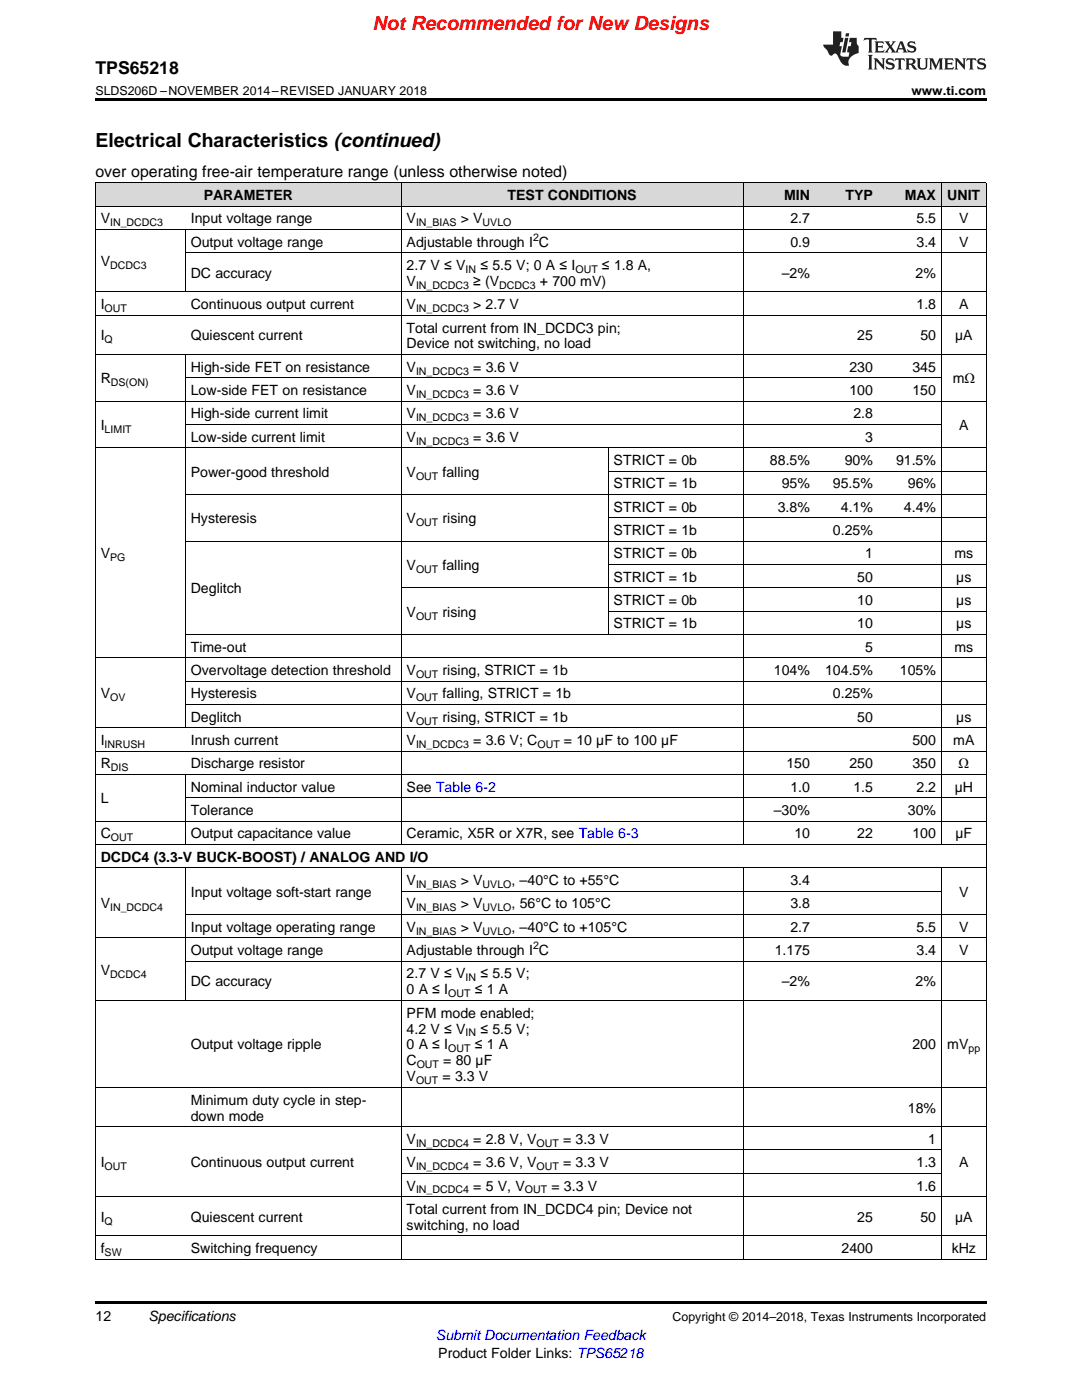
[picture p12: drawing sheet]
<svg xmlns="http://www.w3.org/2000/svg" width="216mm" height="279mm" viewBox="0 0 216 279" stroke-linecap="round" stroke-linejoin="round" font-family="sans-serif">
<defs><g id="words">
<text font-size="3.9" fill="#f00" x="74.3" y="6">Not Recommended for New Designs</text>
<text font-size="3.9" x="19" y="29.3">Electrical Characteristics (continued)</text>
<text font-size="3.5" x="19" y="14.8">TPS65218</text>
<text font-size="3.2" x="19" y="35.2">over operating free-air temperature range (unless otherwise noted)</text>
<g font-size="2.8">
<text x="40.6" y="39.9">PARAMETER</text>
<text x="101.3" y="39.9">TEST CONDITIONS</text>
<text x="156.5" y="39.9">MIN</text>
<text x="168.7" y="39.9">TYP</text>
<text x="180.5" y="39.9">MAX</text>
<text x="189" y="39.9">UNIT</text>
<text x="20.1" y="44.6">V</text>
<text x="38.1" y="44.6">Input voltage range</text>
<text x="81.1" y="44.6">V</text>
<text x="92" y="44.6">&gt; V</text>
<text x="157.7" y="44.6">2.7</text>
<text x="182.9" y="44.6">5.5</text>
<text x="191.4" y="44.6">V</text>
<text x="20.1" y="53.1">V</text>
<text x="38.1" y="49.2">Output voltage range</text>
<text x="81.1" y="49.2">Adjustable through I C</text>
<text x="81.1" y="53.9">2.7 V ≤ V</text>
<text x="95.8" y="53.9">≤ 5.5 V; 0 A ≤ I</text>
<text x="120.1" y="53.9">≤ 1.8 A,</text>
<text x="157.7" y="49.2">0.9</text>
<text x="182.9" y="49.2">3.4</text>
<text x="191.4" y="49.2">V</text>
<text x="38.1" y="55.5">DC accuracy</text>
<text x="81.1" y="57">V</text>
<text x="94.4" y="57">≥ (V</text>
<text x="107.7" y="57">+ 700 mV)</text>
<text x="156" y="55.5">–2%</text>
<text x="182.7" y="55.5">2%</text>
<text x="20.1" y="61.7">I</text>
<text x="38.1" y="61.7">Continuous output current</text>
<text x="81.1" y="61.7">V</text>
<text x="94.4" y="61.7">&gt; 2.7 V</text>
<text x="182.9" y="61.7">1.8</text>
<text x="191.4" y="61.7">A</text>
<text x="20.1" y="67.9">I</text>
<text x="38.1" y="67.9">Quiescent current</text>
<text x="81.1" y="66.4">Total current from IN_DCDC3 pin;</text>
<text x="81.1" y="69.5">Device not switching, no load</text>
<text x="171.1" y="67.9">25</text>
<text x="183.7" y="67.9">50</text>
<text x="190.6" y="67.9">µA</text>
<text x="20.1" y="76.5">R</text>
<text x="38.1" y="74.2">High-side FET on resistance</text>
<text x="81.1" y="74.2">V</text>
<text x="94.4" y="74.2">= 3.6 V</text>
<text x="169.5" y="74.2">230</text>
<text x="182.1" y="74.2">345</text>
<text x="190.1" y="76.5">mΩ</text>
<text x="38.1" y="78.8">Low-side FET on resistance</text>
<text x="38.1" y="83.5">High-side current limit</text>
<text x="81.1" y="78.8">V</text>
<text x="81.1" y="83.5">V</text>
<text x="94.4" y="78.8">= 3.6 V</text>
<text x="94.4" y="83.5">= 3.6 V</text>
<text x="169.5" y="78.8">100</text>
<text x="170.3" y="83.5">2.8</text>
<text x="182.1" y="78.8">150</text>
<text x="20.1" y="85.8">I</text>
<text x="38.1" y="88.2">Low-side current limit</text>
<text x="81.1" y="88.2">V</text>
<text x="94.4" y="88.2">= 3.6 V</text>
<text x="172.6" y="88.2">3</text>
<text x="191.4" y="85.8">A</text>
<text x="38.1" y="95.1">Power-good threshold</text>
<text x="81.1" y="95.1">V</text>
<text x="88.3" y="95.1">falling</text>
<text x="122.4" y="92.8">STRICT = 0b</text>
<text x="153.6" y="92.8">88.5%</text>
<text x="168.6" y="92.8">90%</text>
<text x="178.8" y="92.8">91.5%</text>
<text x="122.4" y="97.5">STRICT = 1b</text>
<text x="156" y="97.5">95%</text>
<text x="166.2" y="97.5">95.5%</text>
<text x="181.2" y="97.5">96%</text>
<text x="38.1" y="104.5">Hysteresis</text>
<text x="81.1" y="104.5">V</text>
<text x="88.3" y="104.5">rising</text>
<text x="122.4" y="102.1">STRICT = 0b</text>
<text x="122.4" y="106.8">STRICT = 1b</text>
<text x="155.2" y="102.1">3.8%</text>
<text x="166.2" y="106.8">0.25%</text>
<text x="167.8" y="102.1">4.1%</text>
<text x="180.4" y="102.1">4.4%</text>
<text x="20.1" y="111.4">V</text>
<text x="81.1" y="113.8">V</text>
<text x="88.3" y="113.8">falling</text>
<text x="122.4" y="111.4">STRICT = 0b</text>
<text x="172.6" y="111.4">1</text>
<text x="190.4" y="111.4">ms</text>
<text x="38.1" y="118.4">Deglitch</text>
<text x="122.4" y="116.1">STRICT = 1b</text>
<text x="171.1" y="116.1">50</text>
<text x="190.8" y="116.1">µs</text>
<text x="81.1" y="123.1">V</text>
<text x="88.3" y="123.1">rising</text>
<text x="122.4" y="120.8">STRICT = 0b</text>
<text x="122.4" y="125.4">STRICT = 1b</text>
<text x="171.1" y="120.8">10</text>
<text x="171.1" y="125.4">10</text>
<text x="190.8" y="120.8">µs</text>
<text x="190.8" y="125.4">µs</text>
<text x="38.1" y="130.1">Time-out</text>
<text x="172.6" y="130.1">5</text>
<text x="190.4" y="130.1">ms</text>
<text x="38.1" y="134.7">Overvoltage detection threshold</text>
<text x="81.1" y="134.7">V</text>
<text x="88.3" y="134.7">rising, STRICT = 1b</text>
<text x="154.4" y="134.7">104%</text>
<text x="164.6" y="134.7">104.5%</text>
<text x="179.6" y="134.7">105%</text>
<text x="20.1" y="139.4">V</text>
<text x="38.1" y="139.4">Hysteresis</text>
<text x="81.1" y="139.4">V</text>
<text x="88.3" y="139.4">falling, STRICT = 1b</text>
<text x="166.2" y="139.4">0.25%</text>
<text x="20.1" y="148.7">I</text>
<text x="38.1" y="144">Deglitch</text>
<text x="38.1" y="148.7">Inrush current</text>
<text x="81.1" y="144">V</text>
<text x="81.1" y="148.7">V</text>
<text x="88.3" y="144">rising, STRICT = 1b</text>
<text x="94.4" y="148.7">= 3.6 V; C</text>
<text x="112.5" y="148.7">= 10 µF to 100 µF</text>
<text x="171.1" y="144">50</text>
<text x="182.1" y="148.7">500</text>
<text x="190.2" y="148.7">mA</text>
<text x="190.8" y="144">µs</text>
<text x="20.1" y="153.4">R</text>
<text x="38.1" y="153.4">Discharge resistor</text>
<text x="156.9" y="153.4">150</text>
<text x="169.5" y="153.4">250</text>
<text x="182.1" y="153.4">350</text>
<text x="191.3" y="153.4">Ω</text>
<text x="20.1" y="160.3">L</text>
<text x="38.1" y="158">Nominal inductor value</text>
<text x="81.1" y="158">See Table 6-2</text>
<text x="157.7" y="158">1.0</text>
<text x="170.3" y="158">1.5</text>
<text x="182.9" y="158">2.2</text>
<text x="190.5" y="158">µH</text>
<text x="20.1" y="167.3">C</text>
<text x="38.1" y="162.7">Tolerance</text>
<text x="38.1" y="167.3">Output capacitance value</text>
<text x="81.1" y="167.3">Ceramic, X5R or X7R, see Table 6-3</text>
<text x="154.4" y="162.7">–30%</text>
<text x="158.5" y="167.3">10</text>
<text x="171.1" y="167.3">22</text>
<text x="181.2" y="162.7">30%</text>
<text x="182.1" y="167.3">100</text>
<text x="190.6" y="167.3">µF</text>
<text x="20.1" y="172">DCDC4 (3.3-V BUCK-BOOST) / ANALOG AND I/O</text>
<text x="38.1" y="179">Input voltage soft-start range</text>
<text x="81.1" y="176.6">V</text>
<text x="92" y="176.6">&gt; V</text>
<text x="102.1" y="176.6">, –40°C to +55°C</text>
<text x="157.7" y="176.6">3.4</text>
<text x="191.4" y="179">V</text>
<text x="20.1" y="181.3">V</text>
<text x="38.1" y="185.9">Input voltage operating range</text>
<text x="81.1" y="181.3">V</text>
<text x="81.1" y="185.9">V</text>
<text x="92" y="181.3">&gt; V</text>
<text x="92" y="185.9">&gt; V</text>
<text x="102.1" y="181.3">, 56°C to 105°C</text>
<text x="102.1" y="185.9">, –40°C to +105°C</text>
<text x="157.7" y="181.3">3.8</text>
<text x="157.7" y="185.9">2.7</text>
<text x="182.9" y="185.9">5.5</text>
<text x="191.4" y="185.9">V</text>
<text x="38.1" y="190.6">Output voltage range</text>
<text x="81.1" y="190.6">Adjustable through I C</text>
<text x="154.6" y="190.6">1.175</text>
<text x="182.9" y="190.6">3.4</text>
<text x="191.4" y="190.6">V</text>
<text x="20.1" y="194.5">V</text>
<text x="38.1" y="196.8">DC accuracy</text>
<text x="81.1" y="195.3">2.7 V ≤ V</text>
<text x="95.8" y="195.3">≤ 5.5 V;</text>
<text x="156" y="196.8">–2%</text>
<text x="182.7" y="196.8">2%</text>
<text x="81.1" y="198.4">0 A ≤ I</text>
<text x="81.1" y="203.1">PFM mode enabled;</text>
<text x="94.7" y="198.4">≤ 1 A</text>
<text x="38.1" y="209.4">Output voltage ripple</text>
<text x="81.1" y="206.3">4.2 V ≤ V</text>
<text x="81.1" y="209.4">0 A ≤ I</text>
<text x="94.7" y="209.4">≤ 1 A</text>
<text x="95.8" y="206.3">≤ 5.5 V;</text>
<text x="182.1" y="209.4">200</text>
<text x="189" y="209.4">mV</text>
<text x="81.1" y="212.6">C</text>
<text x="81.1" y="215.8">V</text>
<text x="88.3" y="215.8">= 3.3 V</text>
<text x="88.4" y="212.6">= 80 µF</text>
<text x="38.1" y="220.5">Minimum duty cycle in step-</text>
<text x="38.1" y="223.6">down mode</text>
<text x="181.2" y="222">18%</text>
<text x="20.1" y="232.9">I</text>
<text x="38.1" y="232.9">Continuous output current</text>
<text x="81.1" y="228.3">V</text>
<text x="81.1" y="232.9">V</text>
<text x="94.4" y="228.3">= 2.8 V, V</text>
<text x="94.4" y="232.9">= 3.6 V, V</text>
<text x="112.4" y="228.3">= 3.3 V</text>
<text x="112.4" y="232.9">= 3.3 V</text>
<text x="182.9" y="232.9">1.3</text>
<text x="185.2" y="228.3">1</text>
<text x="191.4" y="232.9">A</text>
<text x="81.1" y="237.6">V</text>
<text x="94.4" y="237.6">= 5 V, V</text>
<text x="110" y="237.6">= 3.3 V</text>
<text x="182.9" y="237.6">1.6</text>
<text x="20.1" y="243.8">I</text>
<text x="38.1" y="243.8">Quiescent current</text>
<text x="81.1" y="242.3">Total current from IN_DCDC4 pin; Device not</text>
<text x="81.1" y="245.4">switching, no load</text>
<text x="171.1" y="243.8">25</text>
<text x="183.7" y="243.8">50</text>
<text x="190.6" y="243.8">µA</text>
<text x="20.1" y="250.1">f</text>
<text x="38.1" y="250.1">Switching frequency</text>
<text x="167.9" y="250.1">2400</text>
<text x="189.9" y="250.1">kHz</text>
<text x="19" y="263.6">12</text>
<text x="29.6" y="263.6">Specifications</text>
<text x="87.5" y="270.9">Product Folder Links: TPS65218</text>
</g>
<text font-size="2.8" fill="#00f" x="87" y="267.4">Submit Documentation Feedback</text>
<g font-size="2.5">
<text x="19" y="19">SLDS206D –NOVEMBER 2014–REVISED JANUARY 2018</text>
<text x="181.9" y="19">www.ti.com</text>
<text x="134.2" y="263.6">Copyright © 2014–2018, Texas Instruments Incorporated</text>
</g>
<g font-size="2.1">
<text x="22" y="45.1">IN_DCDC3</text>
<text x="83" y="45.1">IN_BIAS</text>
<text x="96.3" y="45.1">UVLO</text>
<text x="22" y="53.7">DCDC3</text>
<text x="106.4" y="48.1">2</text>
<text x="83" y="57.6">IN_DCDC3</text>
<text x="92.9" y="54.4">IN</text>
<text x="99.6" y="57.6">DCDC3</text>
<text x="114.8" y="54.4">OUT</text>
<text x="20.9" y="62.3">OUT</text>
<text x="83" y="62.3">IN_DCDC3</text>
<text x="20.9" y="68.5">Q</text>
<text x="22.1" y="77.1">DS(ON)</text>
<text x="83" y="74.8">IN_DCDC3</text>
<text x="83" y="79.4">IN_DCDC3</text>
<text x="20.9" y="86.4">LIMIT</text>
<text x="83" y="84.1">IN_DCDC3</text>
<text x="83" y="88.7">IN_DCDC3</text>
<text x="83" y="95.7">OUT</text>
<text x="83" y="105">OUT</text>
<text x="22" y="112">PG</text>
<text x="83" y="114.3">OUT</text>
<text x="83" y="123.6">OUT</text>
<text x="83" y="135.3">OUT</text>
<text x="22" y="139.9">OV</text>
<text x="83" y="139.9">OUT</text>
<text x="20.9" y="149.3">INRUSH</text>
<text x="83" y="144.6">OUT</text>
<text x="83" y="149.3">IN_DCDC3</text>
<text x="107.2" y="149.3">OUT</text>
<text x="22.1" y="153.9">DIS</text>
<text x="22.1" y="167.9">OUT</text>
<text x="83" y="177.2">IN_BIAS</text>
<text x="96.3" y="177.2">UVLO</text>
<text x="22" y="181.9">IN_DCDC4</text>
<text x="83" y="181.9">IN_BIAS</text>
<text x="96.3" y="181.9">UVLO</text>
<text x="83" y="186.5">IN_BIAS</text>
<text x="96.3" y="186.5">UVLO</text>
<text x="106.4" y="189.5">2</text>
<text x="22" y="195.1">DCDC4</text>
<text x="92.9" y="195.8">IN</text>
<text x="89.4" y="199">OUT</text>
<text x="92.9" y="206.8">IN</text>
<text x="83.1" y="213.2">OUT</text>
<text x="89.4" y="210">OUT</text>
<text x="193.3" y="210">pp</text>
<text x="83" y="216.4">OUT</text>
<text x="20.9" y="233.5">OUT</text>
<text x="83" y="228.8">IN_DCDC4</text>
<text x="83" y="233.5">IN_DCDC4</text>
<text x="107.1" y="228.8">OUT</text>
<text x="107.1" y="233.5">OUT</text>
<text x="83" y="238.2">IN_DCDC4</text>
<text x="104.7" y="238.2">OUT</text>
<text x="20.9" y="244.4">Q</text>
<text x="20.9" y="250.6">SW</text>
</g>
</g></defs>
<g fill="#d8d8d8">
<path d="M19 36.5h18v4.7h-18z"/>
<path d="M37 36.5h43.1v4.7h-43.1z"/>
<path d="M80.1 36.5h41.3v4.7h-41.3z"/>
<path d="M121.4 36.5h26.9v4.7h-26.9z"/>
<path d="M148.3 36.5h14.4v4.7h-14.4z"/>
<path d="M162.7 36.5h12.6v4.7h-12.6z"/>
<path d="M175.3 36.5h12.6v4.7h-12.6z"/>
<path d="M187.9 36.5h8.9v4.7h-8.9z"/>
</g>
<path d="M19 19.5h177.8v.5h-177.8zM19 259.7h177.8v.5h-177.8z" fill="#000"/>
<g fill="none" stroke="#000" stroke-width=".2">
<path d="M19 36.5h177.8M19.1 36.5v214.9M80 36.5v132.1M148.3 36.5v132.1M187.8 36.5v132.1M196.8 36.5v214.9M19 58.3h177.8M19 45.8h177.8M19 41.1h177.8M37 45.8v12.5M37 50.4h159.8M19 70.7h177.8"/>
<path d="M19 62.9h177.8M37 70.8v74.5M37 75.4h150.9M19 89.4h177.8M19 80.1h177.8M37 98.7h159.8M37 84.7h150.9M121.3 89.4v37.3M121.4 94h75.4M37 108h159.8M80.1 117.3h116.7M121.4 112.7h75.4"/>
<path d="M121.4 103.3h75.4M19 131.3h177.8M37 135.9h159.8M37 126.6h159.8M121.4 122h75.4M19 154.6h177.8M19 149.9h177.8M19 145.3h177.8M37 154.6v14M37 159.2h159.8M37 140.6h159.8M19 173.2h177.8"/>
<path d="M19 168.5h177.8M19 163.9h177.8M37 173.2v26.5M80 173.2v78.2M80.1 177.9h107.8M148.3 173.2v78.2M187.8 173.2v78.2M19 199.7h177.8M19 187.2h177.8M37 191.8h159.8M37 182.5h159.8M19 217h177.8"/>
<path d="M19 238.8h177.8M19 224.8h177.8M80.1 234.2h107.8M80.1 229.5h107.8M19 251.3h177.8M19 246.6h177.8"/>
</g>
<g fill="#231f20">
<path d="M172.5 7.6l-.1 .5 .4-.2h.6v.1v2.1l-.2 .4h.9l-.2-.4v-2.1l.1-.1h.5l.5 .2-.2-.5zM174.5 8.3l.2 .3v1.5l-.2 .4h1.8l.2-.6a1.04 1.04 0 0 1-1.3 .2v-.7h.6l.3 .2v-.6l-.3 .2h-.6v-.6l.8-.1 .4 .3-.2-.5zM176.5 8.3l.9 1.1-.9 1.1h.8l-.2-.2 .4-.7 .5 .7-.2 .2h1.5l-.2-.2 .2-.4h.9l.1 .4-.2 .2h1l-.3-.3-.7-1.9h-.5l-.9 2-.8-1 .9-1h-.8l.1 .3-.4 .5-.3-.6 .1-.2zM179.7 8.6l.4 1h-.7zM181.3 8.4a.63 .63 0 0 0-.2 .7 .63 .63 0 0 0 .6 .4l.6 .2 .1 .2a.75 .75 0 0 1-.7 .4 .75 .75 0 0 1-.6-.5l.1 .7 .1-.1a1.11 1.11 0 0 0 1.5-.6 1.13 1.13 0 0 0-1.2-.8l-.1-.4a1.04 1.04 0 0 1 1.2 .2l-.2-.5-.2 .1-.4-.2zM173.2 10.9l.2 .4v2.2l-.2 .4h1l-.3-.4v-2.2l.3-.4zM174.3 11.6l.3 .4v1.5l-.3 .4h.8l-.2-.4v-1.3l1.5 1.7v-1.9l.2-.4h-.7l.2 .4v.9l-1.1-1.3zM177 11.8a.62 .62 0 0 0-.2 .7 .62 .62 0 0 0 .6 .4l.6 .1 .1 .3a.76 .76 0 0 1-.7 .3 .76 .76 0 0 1-.7-.4l.2 .7 .1-.1a1.11 1.11 0 0 0 1.5-.6 1.13 1.13 0 0 0-1.2-.8l-.1-.4a1.04 1.04 0 0 1 1.2 .2l-.2-.6-.2 .1-.5-.1zM178.7 11.6l-.2 .6a.61 .61 0 0 1 .8-.3v1.6l-.2 .4h.9l-.2-.4v-1.6a.63 .63 0 0 1 .7 .3l-.1-.6zM180.6 11.6l.3 .4v1.5l-.3 .4h1l-.2-.2-.1-.8 .6 .2a.76 .76 0 0 0 1.2 .7l-1-1a.58 .58 0 0 0 .6-.5 .58 .58 0 0 0-.5-.6zM181.4 11.9h.1a.45 .45 0 0 1 .5 .1 .45 .45 0 0 1 .1 .5l-.8 .2zM182.9 11.6l.2 .2a2.17 2.17 0 0 0 .3 1.9 .99 .99 0 0 0 1.6-.6v-1.1l.2-.4h-.7l.2 .2a1.92 1.92 0 0 1-.2 1.8 .6 .6 0 0 1-.9-.5v-1.1l.2-.4zM185.4 11.6l.2 .4v1.5l-.2 .4h.7l-.2-.4v-1.4l.8 1.8 .8-1.8v1.4l-.2 .4h.9l-.2-.4v-1.5l.2-.4h-.8l-.6 1.5-.6-1.5zM188.4 11.6l.2 .4v1.5l-.2 .4h1.8l.1-.6a1.04 1.04 0 0 1-1.2 .1v-.6h.5l.4 .2v-.6l-.4 .2h-.5v-.7h.8l.3 .3-.1-.6zM190.5 11.6l.2 .4v1.5l-.2 .4h.7l-.2-.4v-1.3l1.5 1.7v-1.9l.2-.4h-.7l.2 .4v.9l-1.1-1.3zM192.9 11.6l-.1 .6a.61 .61 0 0 1 .7-.3l.1 1.6-.3 .4h1l-.3-.4 .1-1.6a.63 .63 0 0 1 .7 .3l-.1-.6zM195.2 11.8a.62 .62 0 0 0-.2 .7 .62 .62 0 0 0 .6 .4l.6 .1 .1 .3a.76 .76 0 0 1-.7 .3 .76 .76 0 0 1-.6-.4l.1 .7 .1-.1a1.11 1.11 0 0 0 1.6-.6 1.13 1.13 0 0 0-1.3-.8l-.1-.4a1.04 1.04 0 0 1 1.2 .2l-.1-.6-.2 .1-.5-.1z"/>
<path d="M166.2 6.3v2.6h-1.9v.4l.8 .9a.91 .91 0 0 0 1 .8 .56 .56 0 0 1 .5-.3 .56 .56 0 0 1 .5 .3l.4 .8a1.53 1.53 0 0 0 1.9 1.2 1.54 1.54 0 0 1 1-2.1l.9-.3v-1.4a1.52 1.52 0 0 1-.4-1.6h-1.3l-.2 .8h.5l-.2 .8h-.5l-.1 1v.2l.4 .1-.2 .8a1.93 1.93 0 0 1-1.6-.3l.3-1.8h-.5l.2-.8h.4l.2-.8h-.4v-1.3zM168.6 7.6l-.6 2.9h.7l.6-2.9zM168.8 6.6l-.1 .7h.6l.2-.7z"/>
</g>
<use href="#words"/>
</svg>
